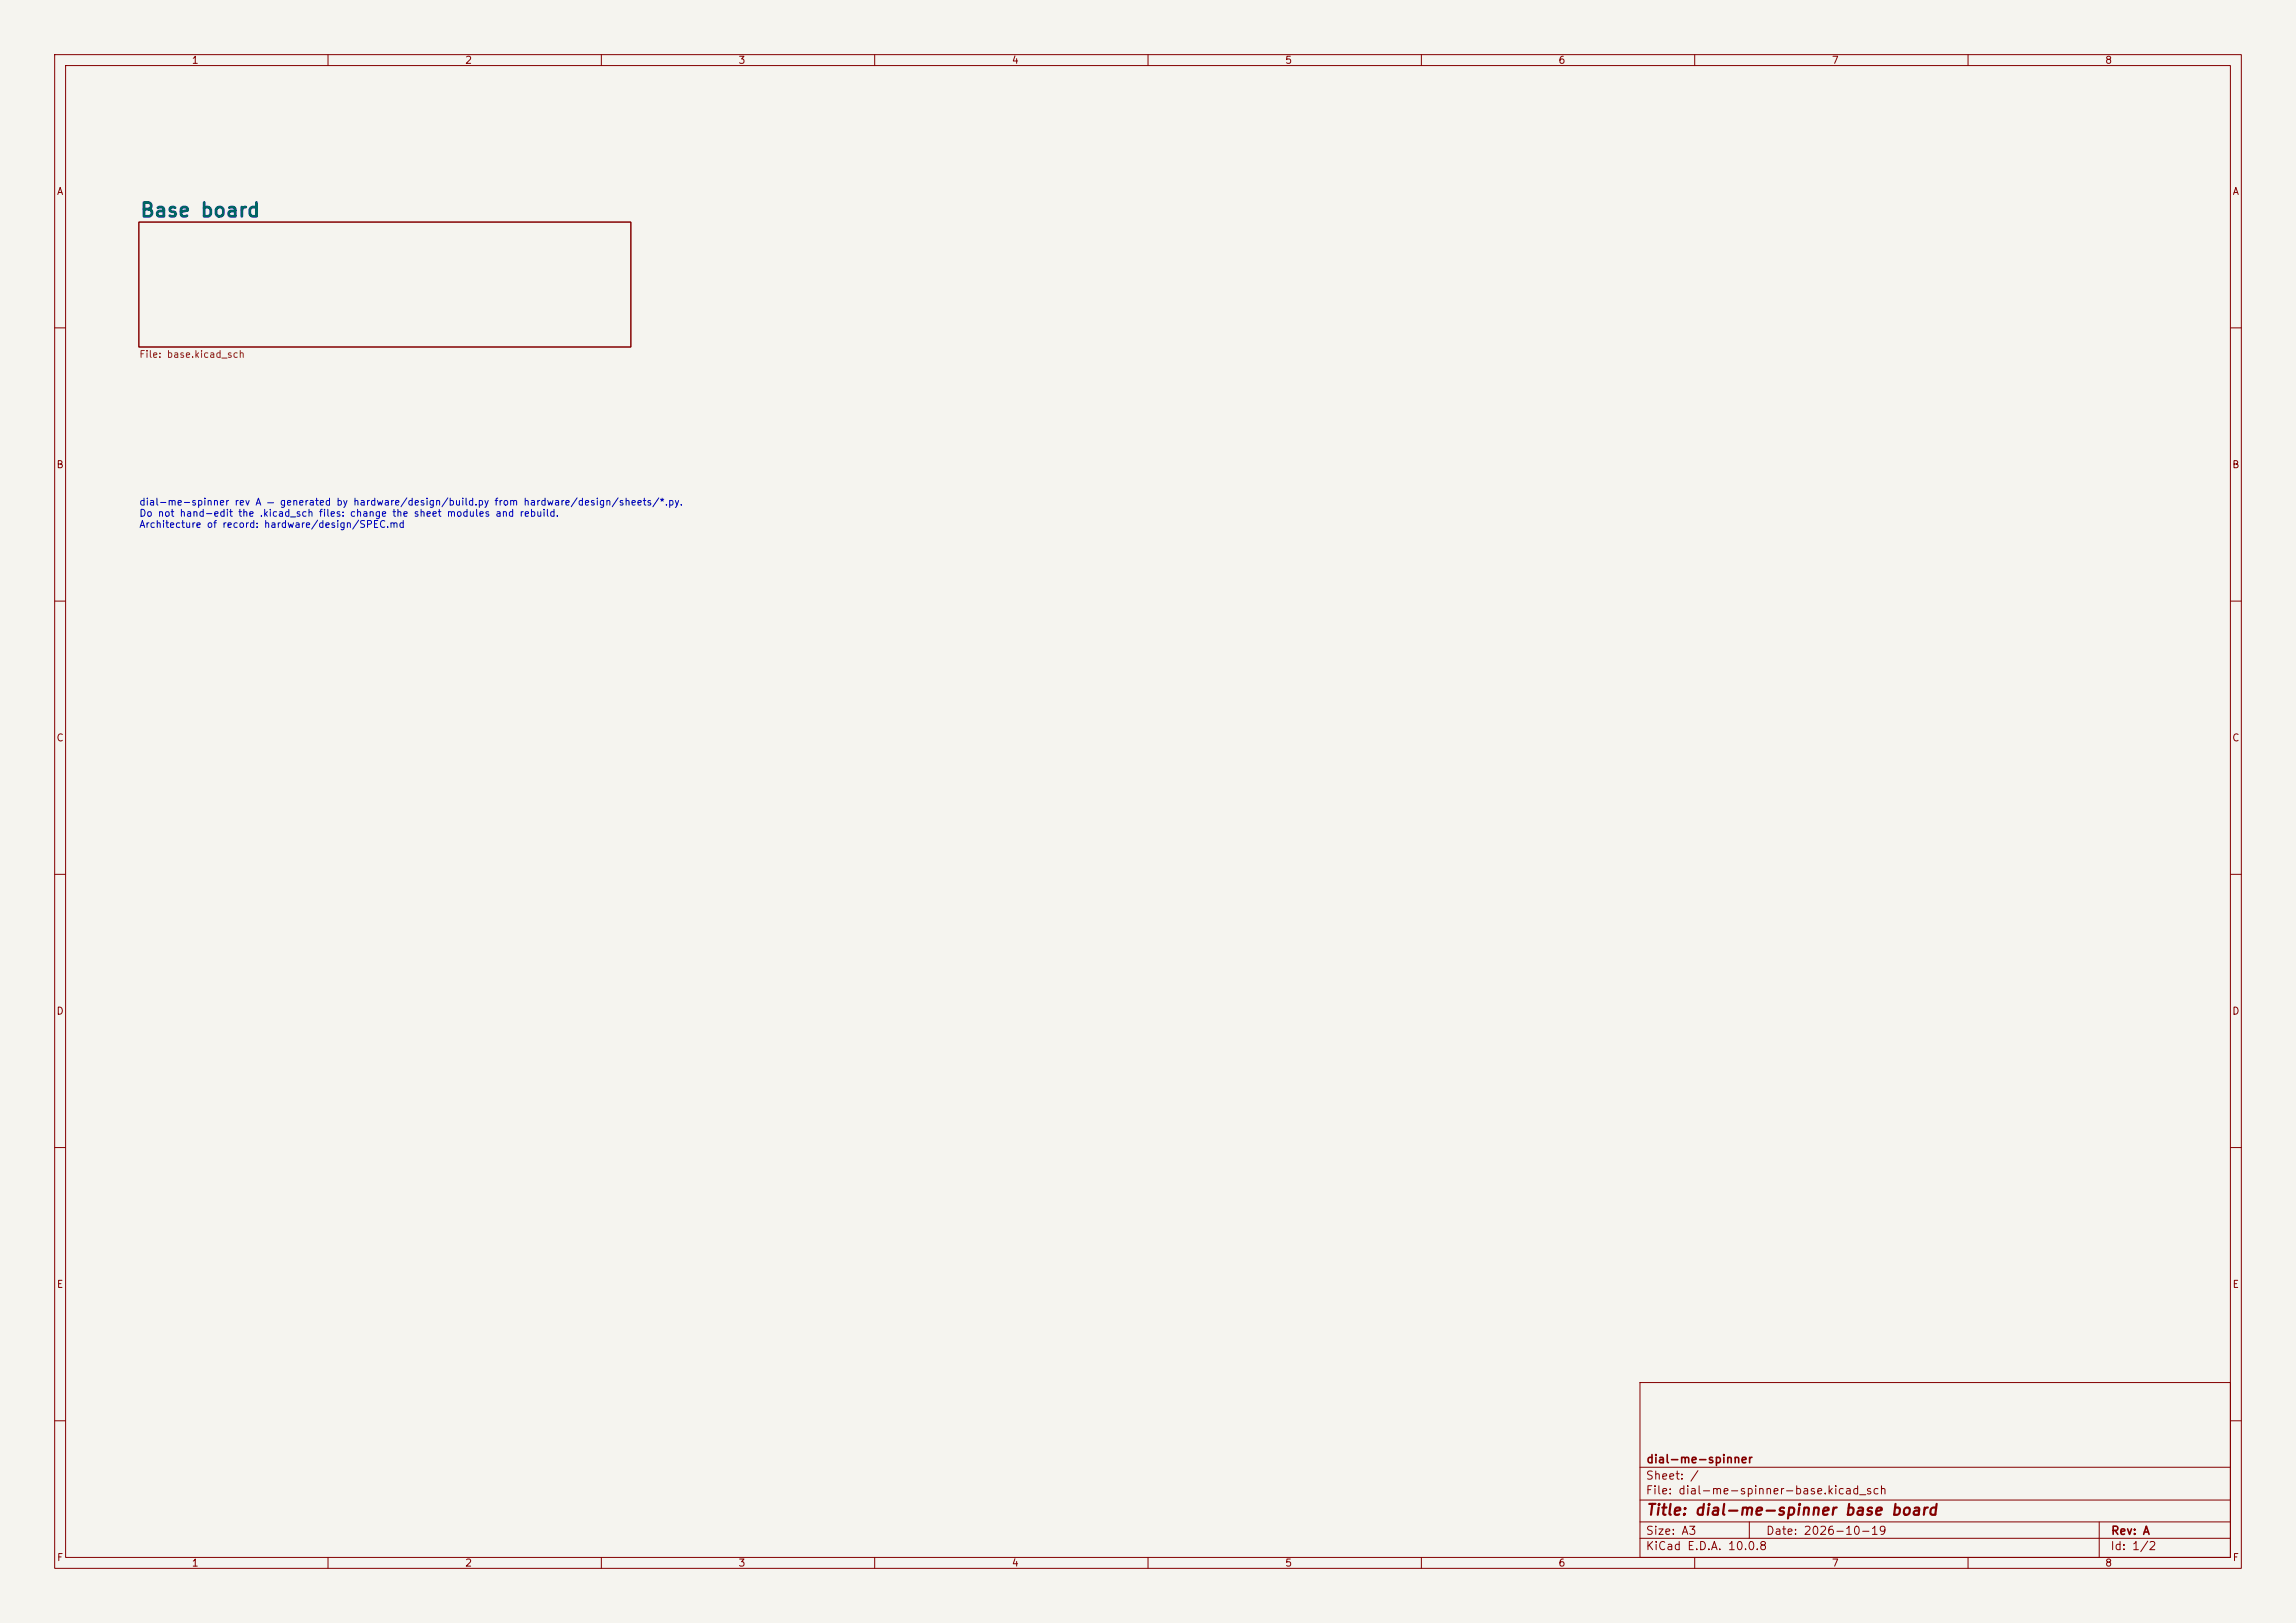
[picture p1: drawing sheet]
<svg xmlns="http://www.w3.org/2000/svg" width="420mm" height="297mm" viewBox="0 0 420 297" stroke-linecap="round" stroke-linejoin="round" font-family="sans-serif">
<defs><g id="words">
<text font-size="2.5" fill="#006464" x="25.5" y="40.4">Base board</text>
<text font-size="2" fill="#840000" x="301" y="277.8">Title: dial-me-spinner base board</text>
<g font-size="1.5" fill="#840000">
<text x="301" y="268.1">dial-me-spinner</text>
<text x="300.9" y="273.8">File: dial-me-spinner-base.kicad_sch</text>
<text x="300.9" y="271.1">Sheet: /</text>
<text x="300.9" y="281.2">Size: A3</text>
<text x="322.9" y="281.2">Date: 2026-10-19</text>
<text x="386" y="281.2">Rev: A</text>
<text x="300.9" y="284">KiCad E.D.A. 10.0.8</text>
<text x="385.9" y="284">Id: 1/2</text>
</g>
<g font-size="1.3" fill="#840000">
<text x="35" y="12">1</text>
<text x="85" y="12">2</text>
<text x="135" y="12">3</text>
<text x="185" y="12">4</text>
<text x="235" y="12">5</text>
<text x="285" y="12">6</text>
<text x="335" y="12">7</text>
<text x="385" y="12">8</text>
<text x="10.3" y="36">A</text>
<text x="408.3" y="36">A</text>
<text x="10.2" y="86">B</text>
<text x="408.2" y="86">B</text>
<text x="10.2" y="136">C</text>
<text x="408.2" y="136">C</text>
<text x="10.2" y="186">D</text>
<text x="408.2" y="186">D</text>
<text x="10.3" y="236">E</text>
<text x="408.3" y="236">E</text>
<text x="10.3" y="286">F</text>
<text x="35" y="287">1</text>
<text x="85" y="287">2</text>
<text x="135" y="287">3</text>
<text x="185" y="287">4</text>
<text x="235" y="287">5</text>
<text x="285" y="287">6</text>
<text x="335" y="287">7</text>
<text x="385" y="287">8</text>
<text x="408.3" y="286">F</text>
</g>
<text font-size="1.3" fill="#725600" x="25.4" y="65.8">File: base.kicad_sch</text>
<g font-size="1.3" fill="#0000c2">
<text x="25.4" y="92.8">dial-me-spinner rev A — generated by hardware/design/build.py from hardware/design/sheets/*.py.</text>
<text x="25.4" y="94.9">Do not hand-edit the .kicad_sch files: change the sheet modules and rebuild.</text>
<text x="25.4" y="96.9">Architecture of record: hardware/design/SPEC.md</text>
</g>
</g></defs>
<path d="M0 0h420v297h-420z" fill="#f5f4ef" stroke="#f5f4ef" stroke-width=".18"/>
<g fill="none" stroke="#840000" stroke-width=".18">
<path d="M10 10h400v277h-400zM12 12h396v273h-396zM60 10v2M110 10v2M160 10v2M210 10v2M260 10v2M310 10v2M360 10v2M25.4 40.6h90v22.9h-90zM10 60h2M408 60h2"/>
<path d="M10 110h2M408 110h2M10 160h2M408 160h2M10 210h2M408 210h2M300 253h108v32h-108zM10 260h2M300 278.5h108M300 274.5h108M300 268.5h108M320 278.5v3"/>
<path d="M384 278.5v6.5M408 260h2M60 285v2M110 285v2M160 285v2M210 285v2M260 285v2M300 281.5h108M310 285v2M360 285v2"/>
</g>
<use href="#words"/>
</svg>
